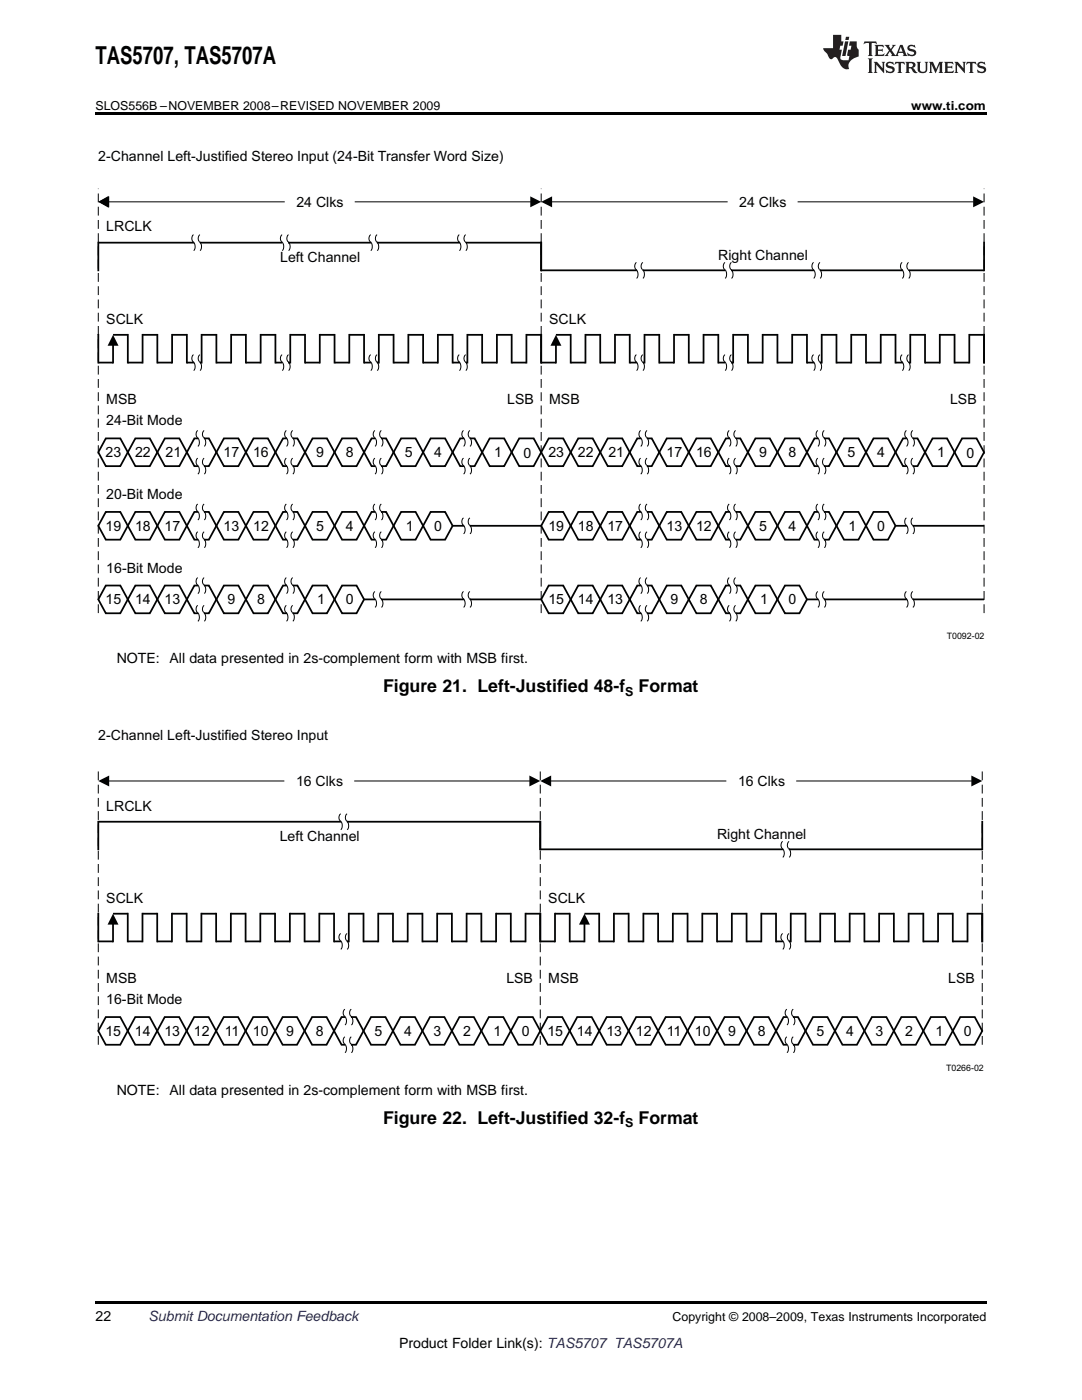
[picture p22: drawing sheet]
<svg xmlns="http://www.w3.org/2000/svg" width="216mm" height="279mm" viewBox="0 0 216 279" stroke-linecap="round" stroke-linejoin="round" font-family="sans-serif">
<defs><g id="words">
<text font-size="4.9" x="19" y="12.8">TAS5707, TAS5707A</text>
<g font-size="3.5">
<text x="76.4" y="138.2">Figure 21. Left-Justified 48-f</text>
<text x="127.4" y="138.2">Format</text>
<text x="76.4" y="224.3">Figure 22. Left-Justified 32-f</text>
<text x="127.4" y="224.3">Format</text>
</g>
<g font-size="2.8" fill="#010202">
<text x="19.6" y="32.1">2-Channel Left-Justified Stereo Input (24-Bit Transfer Word Size)</text>
<text x="59.2" y="41.3">24 Clks</text>
<text x="147.5" y="41.3">24 Clks</text>
<text x="21.2" y="46.1">LRCLK</text>
<text x="55.9" y="52.2">Left Channel</text>
<text x="143.3" y="51.9">Right Channel</text>
<text x="21.2" y="64.7">SCLK</text>
<text x="109.6" y="64.7">SCLK</text>
<text x="21.2" y="80.6">MSB</text>
<text x="101.2" y="80.6">LSB</text>
<text x="109.6" y="80.6">MSB</text>
<text x="189.6" y="80.6">LSB</text>
<text x="21.2" y="84.9">24-Bit Mode</text>
<text x="21.1" y="91.3">23</text>
<text x="27" y="91.3">22</text>
<text x="33" y="91.3">21</text>
<text x="44.6" y="91.3">17</text>
<text x="50.5" y="91.3">16</text>
<text x="63.1" y="91.3">9</text>
<text x="69" y="91.3">8</text>
<text x="80.8" y="91.2">5</text>
<text x="86.7" y="91.3">4</text>
<text x="98.6" y="91.3">1</text>
<text x="104.5" y="91.4">0</text>
<text x="109.4" y="91.3">23</text>
<text x="115.3" y="91.3">22</text>
<text x="121.4" y="91.3">21</text>
<text x="133" y="91.3">17</text>
<text x="138.9" y="91.3">16</text>
<text x="151.5" y="91.3">9</text>
<text x="157.3" y="91.3">8</text>
<text x="169.1" y="91.2">5</text>
<text x="175" y="91.3">4</text>
<text x="187" y="91.3">1</text>
<text x="192.9" y="91.4">0</text>
<text x="21.2" y="99.6">20-Bit Mode</text>
<text x="21.1" y="105.9">19</text>
<text x="26.9" y="105.9">18</text>
<text x="32.8" y="105.9">17</text>
<text x="44.6" y="105.9">13</text>
<text x="50.5" y="105.9">12</text>
<text x="63.1" y="105.9">5</text>
<text x="69" y="105.9">4</text>
<text x="81" y="105.9">1</text>
<text x="86.7" y="105.9">0</text>
<text x="109.4" y="105.9">19</text>
<text x="115.3" y="105.9">18</text>
<text x="121.2" y="105.9">17</text>
<text x="133" y="105.9">13</text>
<text x="138.9" y="105.9">12</text>
<text x="151.5" y="105.9">5</text>
<text x="157.4" y="105.9">4</text>
<text x="169.3" y="105.9">1</text>
<text x="175" y="105.9">0</text>
<text x="21.2" y="114.3">16-Bit Mode</text>
<text x="21" y="120.6">15</text>
<text x="26.9" y="120.6">14</text>
<text x="32.8" y="120.6">13</text>
<text x="45.4" y="120.6">9</text>
<text x="51.3" y="120.6">8</text>
<text x="63.3" y="120.6">1</text>
<text x="69" y="120.6">0</text>
<text x="109.4" y="120.6">15</text>
<text x="115.3" y="120.6">14</text>
<text x="121.2" y="120.6">13</text>
<text x="133.8" y="120.6">9</text>
<text x="139.7" y="120.6">8</text>
<text x="151.7" y="120.6">1</text>
<text x="157.4" y="120.6">0</text>
<text x="19.6" y="147.7">2-Channel Left-Justified Stereo Input</text>
<text x="21.2" y="161.8">LRCLK</text>
<text x="59.1" y="156.9">16 Clks</text>
<text x="147.3" y="156.9">16 Clks</text>
<text x="55.8" y="167.8">Left Channel</text>
<text x="143.1" y="167.5">Right Channel</text>
<text x="21.2" y="180.2">SCLK</text>
<text x="109.4" y="180.2">SCLK</text>
<text x="21.2" y="196.1">MSB</text>
<text x="101" y="196.1">LSB</text>
<text x="109.4" y="196.1">MSB</text>
<text x="189.2" y="196.1">LSB</text>
<text x="21.2" y="200.4">16-Bit Mode</text>
<text x="21" y="206.7">15</text>
<text x="26.9" y="206.8">14</text>
<text x="32.8" y="206.7">13</text>
<text x="38.7" y="206.8">12</text>
<text x="44.9" y="206.8">11</text>
<text x="50.5" y="206.7">10</text>
<text x="57.1" y="206.7">9</text>
<text x="63" y="206.7">8</text>
<text x="74.7" y="206.7">5</text>
<text x="80.6" y="206.7">4</text>
<text x="86.5" y="206.7">3</text>
<text x="92.4" y="206.8">2</text>
<text x="98.5" y="206.8">1</text>
<text x="104.1" y="206.7">0</text>
<text x="109.2" y="206.7">15</text>
<text x="115.1" y="206.8">14</text>
<text x="121" y="206.7">13</text>
<text x="126.9" y="206.8">12</text>
<text x="133.1" y="206.8">11</text>
<text x="138.6" y="206.7">10</text>
<text x="145.3" y="206.7">9</text>
<text x="151.2" y="206.7">8</text>
<text x="162.9" y="206.7">5</text>
<text x="168.8" y="206.7">4</text>
<text x="174.7" y="206.7">3</text>
<text x="180.6" y="206.8">2</text>
<text x="186.7" y="206.8">1</text>
<text x="192.3" y="206.7">0</text>
</g>
<g font-size="2.8">
<text x="23.3" y="132.4">NOTE: All data presented in 2s-complement form with MSB first.</text>
<text x="23.3" y="218.5">NOTE: All data presented in 2s-complement form with MSB first.</text>
<text x="19" y="263.6">22</text>
<text x="79.6" y="269">Product Folder Link(s): TAS5707 TAS5707A</text>
</g>
<text font-size="2.8" fill="#0000c8" x="29.6" y="263.6">Submit Documentation Feedback</text>
<g font-size="2.5">
<text x="19" y="21.9">SLOS556B –NOVEMBER 2008–REVISED NOVEMBER 2009</text>
<text x="181.8" y="21.9">www.ti.com</text>
<text x="124.7" y="138.9">S</text>
<text x="124.7" y="225">S</text>
<text x="134.2" y="263.6">Copyright © 2008–2009, Texas Instruments Incorporated</text>
</g>
<g font-size="1.8" fill="#010202">
<text x="188.9" y="127.5">T0092-02</text>
<text x="188.8" y="213.7">T0266-02</text>
</g>
</g></defs>
<g fill="#231f20">
<path d="M172.5 8.3l-.1 .5 .4-.2h.6v.1v2.1l-.2 .4h.9l-.2-.4v-2.1l.1-.1h.5l.5 .2-.2-.5zM174.5 9l.2 .3v1.5l-.2 .4h1.8l.2-.6a1.04 1.04 0 0 1-1.3 .2v-.7h.6l.3 .2v-.6l-.3 .2h-.6v-.6l.8-.1 .4 .3-.2-.5zM176.5 9l.9 1.1-.9 1.1h.8l-.2-.2 .4-.7 .5 .7-.2 .2h1.5l-.2-.2 .2-.4h.9l.1 .4-.2 .2h1l-.3-.3-.7-1.9h-.5l-.9 2-.8-1 .9-1h-.8l.1 .3-.4 .5-.3-.6 .1-.2zM179.7 9.3l.4 1h-.7zM181.3 9.1a.63 .63 0 0 0-.2 .7 .63 .63 0 0 0 .6 .4l.6 .2 .1 .2a.75 .75 0 0 1-.7 .4 .75 .75 0 0 1-.6-.5l.1 .7 .1-.1a1.11 1.11 0 0 0 1.5-.6 1.13 1.13 0 0 0-1.2-.8l-.1-.4a1.04 1.04 0 0 1 1.2 .2l-.2-.5-.2 .1-.4-.2zM173.2 11.7l.2 .3v2.2l-.2 .4h1l-.3-.4v-2.2l.3-.3zM174.3 12.3l.3 .4v1.5l-.3 .4h.8l-.2-.4v-1.3l1.5 1.7v-1.9l.2-.4h-.7l.2 .4v.9l-1.1-1.3zM177 12.5a.62 .62 0 0 0-.2 .7 .62 .62 0 0 0 .6 .4l.6 .1 .1 .3a.76 .76 0 0 1-.7 .3 .76 .76 0 0 1-.7-.4l.2 .7 .1-.1a1.11 1.11 0 0 0 1.5-.6 1.13 1.13 0 0 0-1.2-.8l-.1-.4a1.04 1.04 0 0 1 1.2 .2l-.2-.6-.2 .1-.5-.1zM178.7 12.3l-.2 .7a.61 .61 0 0 1 .8-.4v1.6l-.2 .4h.9l-.2-.4v-1.6a.63 .63 0 0 1 .7 .4l-.1-.7zM180.6 12.3l.3 .4v1.5l-.3 .4h1l-.2-.2-.1-.8 .6 .2a.76 .76 0 0 0 1.2 .7l-1-1a.58 .58 0 0 0 .6-.5 .58 .58 0 0 0-.5-.6zM181.4 12.7l.1-.1a.45 .45 0 0 1 .5 .1 .45 .45 0 0 1 .1 .5l-.8 .2zM182.9 12.3l.2 .2a2.17 2.17 0 0 0 .3 1.9 .99 .99 0 0 0 1.6-.6v-1.1l.2-.4h-.7l.2 .2a1.92 1.92 0 0 1-.2 1.8 .6 .6 0 0 1-.9-.5v-1.1l.2-.4zM185.4 12.3l.2 .4v1.5l-.2 .4h.7l-.2-.4v-1.4l.8 1.8 .8-1.8v1.4l-.2 .4h.9l-.2-.4v-1.5l.2-.4h-.8l-.6 1.5-.6-1.5zM188.4 12.3l.2 .4v1.5l-.2 .4h1.8l.1-.6a1.04 1.04 0 0 1-1.2 .2v-.7h.5l.4 .2v-.6l-.4 .2h-.5v-.7h.8l.3 .3-.1-.6zM190.5 12.3l.2 .4v1.5l-.2 .4h.7l-.2-.4v-1.3l1.5 1.7v-1.9l.2-.4h-.7l.2 .4v.9l-1.1-1.3zM192.9 12.3l-.1 .7a.61 .61 0 0 1 .7-.4l.1 1.6-.3 .4h1l-.3-.4 .1-1.6a.63 .63 0 0 1 .7 .4l-.1-.7zM195.2 12.5a.62 .62 0 0 0-.2 .7 .62 .62 0 0 0 .6 .4l.6 .1 .1 .3a.76 .76 0 0 1-.7 .3 .76 .76 0 0 1-.6-.4l.1 .7 .1-.1a1.11 1.11 0 0 0 1.6-.6 1.13 1.13 0 0 0-1.3-.8l-.1-.4a1.04 1.04 0 0 1 1.2 .2l-.1-.6-.2 .1-.5-.1z"/>
<path d="M166.2 7v2.6h-1.9v.4l.8 .9a.91 .91 0 0 0 1 .9 .56 .56 0 0 1 .5-.4 .56 .56 0 0 1 .5 .3l.4 .8a1.53 1.53 0 0 0 1.9 1.2 1.54 1.54 0 0 1 1-2.1l.9-.3v-1.4a1.52 1.52 0 0 1-.4-1.6h-1.3l-.2 .8h.5l-.2 .8h-.5l-.1 1v.2l.4 .1-.2 .8a1.93 1.93 0 0 1-1.6-.2l.3-1.9h-.5l.2-.8h.4l.2-.8h-.4v-1.3zM168.6 8.3l-.6 2.9h.7l.6-2.9zM168.8 7.3l-.1 .7h.6l.2-.7z"/>
</g>
<path d="M19.6 72.4h3" fill="none" stroke="#010202" stroke-width=".35"/>
<path d="M19.6 40.3l2.1-1.2v2.4z" fill-rule="evenodd" fill="#010202"/>
<path d="M22.6 68.9v3.5" fill="none" stroke="#010202" stroke-width=".35"/>
<path d="M22.6 66.8l1 2.2h-2.1z" fill="#010202"/>
<path d="M19.6 53.9v-5.5h88.4v5.5M19.6 66.8v5.6M22.6 66.8h2.9v5.6M21.1 87.5h2.9l1.5 2.8-1.5 2.7h-2.9l-1.5-2.7z" fill="none" stroke="#010202" stroke-width=".35"/>
<path d="M21.7 40.3h84.2" fill="none" stroke="#010202" stroke-width=".2"/>
<g fill="#010202">
<path d="M19.6 40.3l2.2-1.1v2.2z"/>
<path d="M105.8 39.2l2.2 1.1-2.2 1.1z"/>
</g>
<path d="M57 38.9h13.6v2.8h-13.6z" fill-rule="evenodd" fill="#fff"/>
<path d="M57 38.9h13.6v2.8h-13.6z" fill="none" stroke="#fff" stroke-width=".35"/>
<path d="M27 87.5h2.9l1.5 2.8-1.5 2.7h-2.9l-1.5-2.7zM38.8 87.5h2.9l1.5 2.8-1.5 2.7h-2.9l-1.5-2.7z" fill="none" stroke="#010202" stroke-width=".35"/>
<path d="M39.6 86.9h1.1v1.5h-1.1z" fill-rule="evenodd" fill="#fff"/>
<path d="M39.5 85.9a1.11 1.11 0 0 0 .1 1.7 1.28 1.28 0 0 1-.1 1.5M40.7 87.5h.1M40.7 85.9a1.11 1.11 0 0 0 .2 1.7 1.32 1.32 0 0 1-.1 1.5" fill="none" stroke="#010202" stroke-width=".2"/>
<path d="M39.6 92.5h1.1v1.4h-1.1z" fill-rule="evenodd" fill="#fff"/>
<path d="M39.4 92.9h.1a1.29 1.29 0 0 1 0 1.7M39.5 91.4a.98 .98 0 0 0-.1 1.5M40.7 92.9h.1a1.33 1.33 0 0 1 0 1.7M40.7 93h.1M40.7 91.4a.98 .98 0 0 0 0 1.5" fill="none" stroke="#010202" stroke-width=".2"/>
<path d="M25.5 72.4h3v-5.6h2.9v5.6h2.9v-5.6h3v5.6h2.9v-5.6h3v5.6h2.9v-5.6h3v5.6h2.9v-5.6h3v5.6h2.9v-5.6h3v5.6h2.9v-5.6h3v5.6h2.9v-5.6h2.9v5.6h3v-5.6h2.9v5.6h3v-5.6h2.9v5.6h3v-5.6h2.9v5.6h3v-5.6h2.9v5.6h3v-5.6h2.9v5.6h2.9v-5.6h3v5.6M97.7 87.5h2.9l1.5 2.8-1.5 2.7h-2.9l-1.5-2.7z" fill="none" stroke="#010202" stroke-width=".35"/>
<path d="M38.7 71.8h1.1v1.5h-1.1z" fill-rule="evenodd" fill="#fff"/>
<path d="M38.6 70.8a1.11 1.11 0 0 0 .2 1.7 1.32 1.32 0 0 1-.2 1.4M39.8 72.4h.1M39.9 70.8a1.11 1.11 0 0 0 .2 1.7 1.32 1.32 0 0 1-.2 1.4" fill="none" stroke="#010202" stroke-width=".2"/>
<path d="M56.4 71.8h1.1v1.5h-1.1z" fill-rule="evenodd" fill="#fff"/>
<path d="M56.3 70.8a1.11 1.11 0 0 0 .2 1.7 1.32 1.32 0 0 1-.2 1.4M57.5 72.4h.1M57.6 70.8a1.11 1.11 0 0 0 .2 1.7 1.28 1.28 0 0 1-.2 1.4" fill="none" stroke="#010202" stroke-width=".2"/>
<path d="M74.1 71.8h1.1v1.5h-1.1z" fill-rule="evenodd" fill="#fff"/>
<path d="M73.9 72.2a1.26 1.26 0 0 1 .1 1.7M74 70.8a.94 .94 0 0 0-.1 1.4M75.2 72.4h.1M75.2 70.8a1.11 1.11 0 0 0 .2 1.7 1.28 1.28 0 0 1-.1 1.4" fill="none" stroke="#010202" stroke-width=".2"/>
<path d="M21.1 102.2h2.9l1.5 2.7-1.5 2.8h-2.9l-1.5-2.8zM27 102.2h2.9l1.5 2.7-1.5 2.8h-2.9l-1.5-2.8zM38.8 102.2h2.9l1.5 2.7-1.5 2.8h-2.9l-1.5-2.8zM90.3 104.9h17.7" fill="none" stroke="#010202" stroke-width=".35"/>
<path d="M39.6 101.6h1.1v1.5h-1.1z" fill-rule="evenodd" fill="#fff"/>
<path d="M39.5 100.6a1.13 1.13 0 0 0 .1 1.7 1.28 1.28 0 0 1-.1 1.5M40.7 102.2h.1M40.7 100.6a1.13 1.13 0 0 0 .2 1.7 1.32 1.32 0 0 1-.1 1.5" fill="none" stroke="#010202" stroke-width=".2"/>
<path d="M39.6 107.2h1.1v1.4h-1.1z" fill-rule="evenodd" fill="#fff"/>
<path d="M39.5 106.1a1.1 1.1 0 0 0 .1 1.7 1.27 1.27 0 0 1-.1 1.5M40.7 107.7h.1M40.7 106.1a1.1 1.1 0 0 0 .2 1.7 1.31 1.31 0 0 1-.1 1.5" fill="none" stroke="#010202" stroke-width=".2"/>
<path d="M27 116.9h2.9l1.5 2.7-1.5 2.8h-2.9l-1.5-2.8zM38.8 116.9h2.9l1.5 2.7-1.5 2.8h-2.9l-1.5-2.8zM72.6 119.6h35.4" fill="none" stroke="#010202" stroke-width=".35"/>
<path d="M39.6 116.3h1.1v1.5h-1.1z" fill-rule="evenodd" fill="#fff"/>
<path d="M39.5 115.3a1.11 1.11 0 0 0 .1 1.7 1.28 1.28 0 0 1-.1 1.4M40.7 116.9h.1M40.7 115.3a1.11 1.11 0 0 0 .2 1.7 1.32 1.32 0 0 1-.1 1.4" fill="none" stroke="#010202" stroke-width=".2"/>
<path d="M39.6 121.8h1.1v1.5h-1.1z" fill-rule="evenodd" fill="#fff"/>
<path d="M39.5 120.8a1.11 1.11 0 0 0 .1 1.7 1.28 1.28 0 0 1-.1 1.5M40.7 122.4h.1M40.7 120.8a1.11 1.11 0 0 0 .2 1.7 1.32 1.32 0 0 1-.1 1.5" fill="none" stroke="#010202" stroke-width=".2"/>
<path d="M21.1 116.9h2.9l1.5 2.7-1.5 2.8h-2.9l-1.5-2.8z" fill="none" stroke="#010202" stroke-width=".35"/>
<path d="M21.5 78.4h10.4v2.8h-10.4z" fill-rule="evenodd" fill="#fff"/>
<path d="M21.5 78.4h10.4v2.8h-10.4z" fill="none" stroke="#fff" stroke-width=".35"/>
<path d="M99 78.4h8v2.8h-8z" fill-rule="evenodd" fill="#fff"/>
<path d="M99 78.4h8v2.8h-8z" fill="none" stroke="#fff" stroke-width=".35"/>
<path d="M19.6 122.4v-84.7" fill="none" stroke="#010202" stroke-width=".2" stroke-dasharray="1.8 .9" stroke-linecap="butt"/>
<path d="M108 48.4v5.5h88.4v-5.5M108 66.8v5.6" fill="none" stroke="#010202" stroke-width=".35"/>
<path d="M110.1 40.3h84.2" fill="none" stroke="#010202" stroke-width=".2"/>
<g fill="#010202">
<path d="M108 40.3l2.2-1.1v2.2z"/>
<path d="M194.2 39.2l2.2 1.1-2.2 1.1z"/>
</g>
<path d="M145.4 38.9h13.6v2.8h-13.6z" fill-rule="evenodd" fill="#fff"/>
<path d="M145.4 38.9h13.6v2.8h-13.6z" fill="none" stroke="#fff" stroke-width=".35"/>
<path d="M108.9 78.4h10.4v2.8h-10.4z" fill-rule="evenodd" fill="#fff"/>
<path d="M108.9 78.4h10.4v2.8h-10.4z" fill="none" stroke="#fff" stroke-width=".35"/>
<path d="M196.4 122.4v-84.7" fill="none" stroke="#010202" stroke-width=".2" stroke-dasharray="1.8 .9" stroke-linecap="butt"/>
<path d="M38.7 47.9h1.1v1.4h-1.1z" fill-rule="evenodd" fill="#fff"/>
<path d="M38.6 48.3a1.32 1.32 0 0 1 0 1.7M38.6 46.8a.98 .98 0 0 0 0 1.5M39.8 48.3h.1a1.33 1.33 0 0 1 0 1.7M39.8 48.4h.1M39.9 46.8a.98 .98 0 0 0-.1 1.5" fill="none" stroke="#010202" stroke-width=".2"/>
<path d="M56.4 47.9h1.1v1.4h-1.1z" fill-rule="evenodd" fill="#fff"/>
<path d="M56.2 48.3h.1a1.33 1.33 0 0 1 0 1.7M56.3 46.8a.98 .98 0 0 0-.1 1.5M57.5 48.3h.1a1.29 1.29 0 0 1 0 1.7M57.5 48.4h.1M57.6 46.8a.98 .98 0 0 0-.1 1.5" fill="none" stroke="#010202" stroke-width=".2"/>
<path d="M74.1 47.9h1.1v1.4h-1.1z" fill-rule="evenodd" fill="#fff"/>
<path d="M73.9 48.3a1.25 1.25 0 0 1 .1 1.7M74 46.8a.94 .94 0 0 0-.1 1.5M75.2 48.3h.1a1.29 1.29 0 0 1 0 1.7M75.2 48.4h.1M75.2 46.8a.98 .98 0 0 0 0 1.5" fill="none" stroke="#010202" stroke-width=".2"/>
<path d="M127.1 53.4h1.1v1.5h-1.1z" fill-rule="evenodd" fill="#fff"/>
<path d="M126.9 53.8l.1 .1a1.32 1.32 0 0 1 0 1.7M127 52.4a.98 .98 0 0 0-.1 1.4M128.2 53.8a1.25 1.25 0 0 1 .1 1.8M128.2 53.9h.1M128.3 52.4a.94 .94 0 0 0-.1 1.4" fill="none" stroke="#010202" stroke-width=".2"/>
<path d="M144.8 53.4h1.1v1.5h-1.1z" fill-rule="evenodd" fill="#fff"/>
<path d="M144.6 53.8a1.25 1.25 0 0 1 .1 1.8M144.7 52.4a.96 .96 0 0 0-.1 1.4M145.9 53.8l.1 .1a1.29 1.29 0 0 1 0 1.7M145.9 53.9h.1M145.9 52.4a.98 .98 0 0 0 0 1.4" fill="none" stroke="#010202" stroke-width=".2"/>
<path d="M162.5 53.4h1.1v1.5h-1.1z" fill-rule="evenodd" fill="#fff"/>
<path d="M162.3 53.8l.1 .1a1.29 1.29 0 0 1 0 1.7M162.3 52.4a.98 .98 0 0 0 0 1.4M163.6 53.8v.1a1.32 1.32 0 0 1 0 1.7M163.6 53.9h.1M163.6 52.4a.98 .98 0 0 0 0 1.4" fill="none" stroke="#010202" stroke-width=".2"/>
<path d="M180.2 53.4h1v1.5h-1z" fill-rule="evenodd" fill="#fff"/>
<path d="M179.9 53.8l.1 .1a1.29 1.29 0 0 1 0 1.7M180 52.4a.98 .98 0 0 0 0 1.4M181.2 53.8l.1 .1a1.32 1.32 0 0 1 0 1.7M181.2 53.9h.1M181.3 52.4a.98 .98 0 0 0-.1 1.4" fill="none" stroke="#010202" stroke-width=".2"/>
<path d="M108 122.4v-84.7" fill="none" stroke="#010202" stroke-width=".2" stroke-dasharray="1.8 .9" stroke-linecap="butt"/>
<path d="M74.1 87.5h2.9l1.5 2.8-1.5 2.7h-2.9l-1.5-2.7zM80 87.5h2.9l1.5 2.8-1.5 2.7h-2.9l-1.5-2.7zM85.9 87.5h2.9l1.5 2.8-1.5 2.7h-2.9l-1.5-2.7zM91.8 87.5h2.9l1.5 2.8-1.5 2.7h-2.9l-1.5-2.7z" fill="none" stroke="#010202" stroke-width=".35"/>
<path d="M74.9 86.9h1.1v1.5h-1.1z" fill-rule="evenodd" fill="#fff"/>
<path d="M74.8 85.9a1.11 1.11 0 0 0 .2 1.7 1.32 1.32 0 0 1-.2 1.5M76 87.5h.1M76.1 85.9a1.11 1.11 0 0 0 .2 1.7 1.28 1.28 0 0 1-.2 1.5" fill="none" stroke="#010202" stroke-width=".2"/>
<path d="M74.9 92.5h1.1v1.4h-1.1z" fill-rule="evenodd" fill="#fff"/>
<path d="M74.7 92.9h.1a1.33 1.33 0 0 1 0 1.7M74.8 91.4a.98 .98 0 0 0-.1 1.5M76 92.9h.1a1.29 1.29 0 0 1 0 1.7M76 93h.1M76.1 91.4a.98 .98 0 0 0-.1 1.5" fill="none" stroke="#010202" stroke-width=".2"/>
<path d="M56.5 87.5h2.8l1.6 2.8-1.6 2.7h-2.8l-1.5-2.7zM62.4 87.5h2.8l1.6 2.8-1.6 2.7h-2.8l-1.5-2.7zM68.3 87.5h2.8l1.5 2.8-1.5 2.7h-2.8l-1.5-2.7z" fill="none" stroke="#010202" stroke-width=".35"/>
<path d="M57.3 86.9h1.1v1.5h-1.1z" fill-rule="evenodd" fill="#fff"/>
<path d="M57.1 85.9a1.11 1.11 0 0 0 .2 1.7 1.32 1.32 0 0 1-.1 1.5M58.3 87.5h.1M58.4 85.9a1.1 1.1 0 0 0 .2 1.7 1.37 1.37 0 0 1-.2 1.5" fill="none" stroke="#010202" stroke-width=".2"/>
<path d="M57.3 92.5h1.1v1.4h-1.1z" fill-rule="evenodd" fill="#fff"/>
<path d="M57.1 92.9h.1a1.33 1.33 0 0 1 0 1.7M57.1 91.4a.98 .98 0 0 0 0 1.5M58.3 92.9a1.25 1.25 0 0 1 .1 1.7M58.3 93h.1M58.4 91.4a.96 .96 0 0 0 0 1.5" fill="none" stroke="#010202" stroke-width=".2"/>
<path d="M44.7 87.5h2.9l1.5 2.8-1.5 2.7h-2.9l-1.5-2.7zM50.6 87.5h2.9l1.5 2.8-1.5 2.7h-2.9l-1.5-2.7zM56.5 102.2h2.8l1.6 2.7-1.6 2.8h-2.8l-1.5-2.8zM62.4 102.2h2.8l1.6 2.7-1.6 2.8h-2.8l-1.5-2.8zM68.3 102.2h2.8l1.5 2.7-1.5 2.8h-2.8l-1.5-2.8zM74.1 102.2h2.9l1.5 2.7-1.5 2.8h-2.9l-1.5-2.8zM80 102.2h2.9l1.5 2.7-1.5 2.8h-2.9l-1.5-2.8z" fill="none" stroke="#010202" stroke-width=".35"/>
<path d="M57.3 101.6h1.1v1.5h-1.1z" fill-rule="evenodd" fill="#fff"/>
<path d="M57.1 100.6a1.13 1.13 0 0 0 .2 1.7 1.32 1.32 0 0 1-.1 1.5M58.3 102.2h.1M58.4 100.6a1.11 1.11 0 0 0 .2 1.7 1.37 1.37 0 0 1-.2 1.5" fill="none" stroke="#010202" stroke-width=".2"/>
<path d="M57.3 107.2h1.1v1.4h-1.1z" fill-rule="evenodd" fill="#fff"/>
<path d="M57.1 106.1a1.1 1.1 0 0 0 .2 1.7 1.31 1.31 0 0 1-.1 1.5M58.3 107.7h.1M58.4 106.1a1.09 1.09 0 0 0 .2 1.7 1.36 1.36 0 0 1-.2 1.5" fill="none" stroke="#010202" stroke-width=".2"/>
<path d="M44.7 102.2h2.9l1.5 2.7-1.5 2.8h-2.9l-1.5-2.8zM50.6 102.2h2.9l1.5 2.7-1.5 2.8h-2.9l-1.5-2.8z" fill="none" stroke="#010202" stroke-width=".35"/>
<path d="M74.9 101.6h1.1v1.5h-1.1z" fill-rule="evenodd" fill="#fff"/>
<path d="M74.8 100.6a1.13 1.13 0 0 0 .2 1.7 1.32 1.32 0 0 1-.2 1.5M76 102.2h.1M76.1 100.6a1.13 1.13 0 0 0 .2 1.7 1.28 1.28 0 0 1-.2 1.5" fill="none" stroke="#010202" stroke-width=".2"/>
<path d="M74.9 107.2h1.1v1.4h-1.1z" fill-rule="evenodd" fill="#fff"/>
<path d="M74.8 106.1a1.1 1.1 0 0 0 .2 1.7 1.31 1.31 0 0 1-.2 1.5M76 107.7h.1M76.1 106.1a1.1 1.1 0 0 0 .2 1.7 1.27 1.27 0 0 1-.2 1.5" fill="none" stroke="#010202" stroke-width=".2"/>
<path d="M56.5 116.9h2.8l1.6 2.7-1.6 2.8h-2.8l-1.5-2.8zM62.4 116.9h2.8l1.6 2.7-1.6 2.8h-2.8l-1.5-2.8z" fill="none" stroke="#010202" stroke-width=".35"/>
<path d="M57.3 116.3h1.1v1.5h-1.1z" fill-rule="evenodd" fill="#fff"/>
<path d="M57.1 115.3a1.11 1.11 0 0 0 .2 1.7 1.32 1.32 0 0 1-.1 1.4M58.3 116.9h.1M58.4 115.3a1.1 1.1 0 0 0 .2 1.7 1.37 1.37 0 0 1-.2 1.4" fill="none" stroke="#010202" stroke-width=".2"/>
<path d="M57.3 121.8h1.1v1.5h-1.1z" fill-rule="evenodd" fill="#fff"/>
<path d="M57.1 120.8a1.11 1.11 0 0 0 .2 1.7 1.32 1.32 0 0 1-.1 1.5M58.3 122.4h.1M58.4 120.8a1.1 1.1 0 0 0 .2 1.7 1.37 1.37 0 0 1-.2 1.5" fill="none" stroke="#010202" stroke-width=".2"/>
<path d="M103.6 87.5h2.9l1.5 2.8-1.5 2.7h-2.9l-1.5-2.7zM44.7 116.9h2.9l1.5 2.7-1.5 2.8h-2.9l-1.5-2.8zM50.6 116.9h2.9l1.5 2.7-1.5 2.8h-2.9l-1.5-2.8z" fill="none" stroke="#010202" stroke-width=".35"/>
<path d="M91.8 71.8h1.1v1.5h-1.1z" fill-rule="evenodd" fill="#fff"/>
<path d="M91.6 70.8a1.11 1.11 0 0 0 .2 1.7 1.28 1.28 0 0 1-.1 1.4M92.9 72.4h.1M92.9 70.8a1.11 1.11 0 0 0 .2 1.7 1.32 1.32 0 0 1-.2 1.4" fill="none" stroke="#010202" stroke-width=".2"/>
<path d="M91.8 47.9h1.1v1.4h-1.1z" fill-rule="evenodd" fill="#fff"/>
<path d="M91.6 48.3h.1a1.29 1.29 0 0 1 0 1.7M91.6 46.8a.98 .98 0 0 0 0 1.5M92.9 48.3a1.33 1.33 0 0 1 0 1.7M92.9 48.4h.1M92.9 46.8a.98 .98 0 0 0 0 1.5" fill="none" stroke="#010202" stroke-width=".2"/>
<path d="M92.6 86.9h1.1v1.5h-1.1z" fill-rule="evenodd" fill="#fff"/>
<path d="M92.5 85.9a1.11 1.11 0 0 0 .2 1.7 1.28 1.28 0 0 1-.2 1.5M93.7 87.5h.1M93.8 85.9a1.11 1.11 0 0 0 .1 1.7 1.28 1.28 0 0 1-.1 1.5" fill="none" stroke="#010202" stroke-width=".2"/>
<path d="M92.6 92.5h1.1v1.4h-1.1z" fill-rule="evenodd" fill="#fff"/>
<path d="M92.4 92.9h.1a1.29 1.29 0 0 1 0 1.7M92.5 91.4a.98 .98 0 0 0-.1 1.5M93.7 92.9h.1a1.29 1.29 0 0 1 0 1.7M93.7 93h.1M93.8 91.4a.98 .98 0 0 0-.1 1.5" fill="none" stroke="#010202" stroke-width=".2"/>
<path d="M68.3 116.9h2.8l1.5 2.7-1.5 2.8h-2.8l-1.5-2.8zM85.9 102.2h2.9l1.5 2.7-1.5 2.8h-2.9l-1.5-2.8z" fill="none" stroke="#010202" stroke-width=".35"/>
<path d="M92.6 104.4h1.1v1.5h-1.1z" fill-rule="evenodd" fill="#fff"/>
<path d="M92.4 104.8h.1a1.29 1.29 0 0 1 0 1.7M92.5 103.3a.98 .98 0 0 0-.1 1.5M93.7 104.8h.1a1.29 1.29 0 0 1 0 1.7M93.7 104.9h.1M93.8 103.3a.98 .98 0 0 0-.1 1.5" fill="none" stroke="#010202" stroke-width=".2"/>
<path d="M92.6 119.1h1.1v1.4h-1.1z" fill-rule="evenodd" fill="#fff"/>
<path d="M92.5 118a1.11 1.11 0 0 0 .2 1.8 1.28 1.28 0 0 1-.2 1.4M93.7 119.6h.1M93.8 118a1.11 1.11 0 0 0 .1 1.8 1.28 1.28 0 0 1-.1 1.4" fill="none" stroke="#010202" stroke-width=".2"/>
<path d="M74.9 119.1h1.1v1.4h-1.1z" fill-rule="evenodd" fill="#fff"/>
<path d="M74.8 118a1.11 1.11 0 0 0 .2 1.8 1.32 1.32 0 0 1-.2 1.4M76 119.6h.1M76.1 118a1.11 1.11 0 0 0 .2 1.8 1.28 1.28 0 0 1-.2 1.4" fill="none" stroke="#010202" stroke-width=".2"/>
<path d="M110.9 68.9v3.5h-2.9M32.9 87.5h2.9l1.5 2.8-1.5 2.7h-2.9l-1.5-2.7zM32.9 102.2h2.9l1.5 2.7-1.5 2.8h-2.9l-1.5-2.8zM32.9 116.9h2.9l1.5 2.7-1.5 2.8h-2.9l-1.5-2.8z" fill="none" stroke="#010202" stroke-width=".35"/>
<path d="M110.9 66.8l1.1 2.2h-2.2z" fill="#010202"/>
<path d="M110.9 66.8h3v5.6M109.5 87.5h2.9l1.5 2.8-1.5 2.7h-2.9l-1.5-2.7zM115.4 87.5h2.9l1.5 2.8-1.5 2.7h-2.9l-1.5-2.7zM127.2 87.5h2.8l1.5 2.8-1.5 2.7h-2.8l-1.5-2.7z" fill="none" stroke="#010202" stroke-width=".35"/>
<path d="M128 86.9h1v1.5h-1z" fill-rule="evenodd" fill="#fff"/>
<path d="M127.8 85.9a1.11 1.11 0 0 0 .2 1.7 1.28 1.28 0 0 1-.2 1.5M129 87.5h.1M129.1 85.9a1.11 1.11 0 0 0 .2 1.7 1.32 1.32 0 0 1-.2 1.5" fill="none" stroke="#010202" stroke-width=".2"/>
<path d="M128 92.5h1v1.4h-1z" fill-rule="evenodd" fill="#fff"/>
<path d="M127.8 92.9h.1a1.29 1.29 0 0 1-.1 1.7M127.8 91.4a.98 .98 0 0 0 0 1.5M129 92.9h.1a1.33 1.33 0 0 1 0 1.7M129 93h.1M129.1 91.4a.98 .98 0 0 0-.1 1.5" fill="none" stroke="#010202" stroke-width=".2"/>
<path d="M113.9 72.4h2.9v-5.6h3v5.6h2.9v-5.6h3v5.6h2.9v-5.6h2.9v5.6h3v-5.6h2.9v5.6h3v-5.6h2.9v5.6h3v-5.6h2.9v5.6h3v-5.6h2.9v5.6h3v-5.6h2.9v5.6h3v-5.6h2.9v5.6h3v-5.6h2.9v5.6h2.9v-5.6h3v5.6h2.9v-5.6h3v5.6h2.9v-5.6h3v5.6h2.9v-5.6h3v5.6M186.1 87.5h2.9l1.5 2.8-1.5 2.7h-2.9l-1.5-2.7z" fill="none" stroke="#010202" stroke-width=".35"/>
<path d="M127.1 71.8h1.1v1.5h-1.1z" fill-rule="evenodd" fill="#fff"/>
<path d="M127 70.8a1.11 1.11 0 0 0 .2 1.7 1.32 1.32 0 0 1-.2 1.4M128.2 72.4h.1M128.3 70.8a1.11 1.11 0 0 0 .1 1.7 1.32 1.32 0 0 1-.1 1.4" fill="none" stroke="#010202" stroke-width=".2"/>
<path d="M144.8 71.8h1.1v1.5h-1.1z" fill-rule="evenodd" fill="#fff"/>
<path d="M144.7 70.8a1.11 1.11 0 0 0 .1 1.7 1.32 1.32 0 0 1-.1 1.4M145.9 72.4h.1M145.9 70.8a1.11 1.11 0 0 0 .2 1.7 1.28 1.28 0 0 1-.1 1.4" fill="none" stroke="#010202" stroke-width=".2"/>
<path d="M162.5 71.8h1.1v1.5h-1.1z" fill-rule="evenodd" fill="#fff"/>
<path d="M162.3 70.8a1.09 1.09 0 0 0 .2 1.7 1.37 1.37 0 0 1-.1 1.4M163.5 72.2l.1 .1a1.29 1.29 0 0 1 0 1.6M163.5 72.4h.1M163.6 70.8a.98 .98 0 0 0 0 1.4" fill="none" stroke="#010202" stroke-width=".2"/>
<path d="M109.5 102.2h2.9l1.5 2.7-1.5 2.8h-2.9l-1.5-2.8zM115.4 102.2h2.9l1.5 2.7-1.5 2.8h-2.9l-1.5-2.8zM127.2 102.2h2.8l1.5 2.7-1.5 2.8h-2.8l-1.5-2.8zM178.7 104.9h17.7" fill="none" stroke="#010202" stroke-width=".35"/>
<path d="M128 101.6h1v1.5h-1z" fill-rule="evenodd" fill="#fff"/>
<path d="M127.8 100.6a1.13 1.13 0 0 0 .2 1.7 1.28 1.28 0 0 1-.2 1.5M129 102.2h.1M129.1 100.6a1.13 1.13 0 0 0 .2 1.7 1.32 1.32 0 0 1-.2 1.5" fill="none" stroke="#010202" stroke-width=".2"/>
<path d="M128 107.2h1v1.4h-1z" fill-rule="evenodd" fill="#fff"/>
<path d="M127.8 106.1a1.11 1.11 0 0 0 .2 1.7 1.27 1.27 0 0 1-.2 1.5M129 107.7h.1M129.1 106.1a1.1 1.1 0 0 0 .2 1.7 1.31 1.31 0 0 1-.2 1.5" fill="none" stroke="#010202" stroke-width=".2"/>
<path d="M115.4 116.9h2.9l1.5 2.7-1.5 2.8h-2.9l-1.5-2.8zM127.2 116.9h2.8l1.5 2.7-1.5 2.8h-2.8l-1.5-2.8zM161 119.6h35.4" fill="none" stroke="#010202" stroke-width=".35"/>
<path d="M128 116.3h1v1.5h-1z" fill-rule="evenodd" fill="#fff"/>
<path d="M127.8 115.3a1.11 1.11 0 0 0 .2 1.7 1.28 1.28 0 0 1-.2 1.4M129 116.9h.1M129.1 115.3a1.11 1.11 0 0 0 .2 1.7 1.32 1.32 0 0 1-.2 1.4" fill="none" stroke="#010202" stroke-width=".2"/>
<path d="M128 121.8h1v1.5h-1z" fill-rule="evenodd" fill="#fff"/>
<path d="M127.8 120.8a1.11 1.11 0 0 0 .2 1.7 1.28 1.28 0 0 1-.2 1.5M129 122.4h.1M129.1 120.8a1.11 1.11 0 0 0 .2 1.7 1.32 1.32 0 0 1-.2 1.5" fill="none" stroke="#010202" stroke-width=".2"/>
<path d="M109.5 116.9h2.9l1.5 2.7-1.5 2.8h-2.9l-1.5-2.8z" fill="none" stroke="#010202" stroke-width=".35"/>
<path d="M109.9 78.4h10.4v2.8h-10.4z" fill-rule="evenodd" fill="#fff"/>
<path d="M109.9 78.4h10.4v2.8h-10.4z" fill="none" stroke="#fff" stroke-width=".35"/>
<path d="M187.4 78.4h8v2.8h-8z" fill-rule="evenodd" fill="#fff"/>
<path d="M187.4 78.4h8v2.8h-8z" fill="none" stroke="#fff" stroke-width=".35"/>
<path d="M196.4 66.8v5.6M162.5 87.5h2.9l1.5 2.8-1.5 2.7h-2.9l-1.5-2.7zM168.4 87.5h2.9l1.5 2.8-1.5 2.7h-2.9l-1.5-2.7zM174.3 87.5h2.9l1.5 2.8-1.5 2.7h-2.9l-1.5-2.7zM180.2 87.5h2.9l1.5 2.8-1.5 2.7h-2.9l-1.5-2.7z" fill="none" stroke="#010202" stroke-width=".35"/>
<path d="M163.3 86.9h1.1v1.5h-1.1z" fill-rule="evenodd" fill="#fff"/>
<path d="M163.2 85.9a1.11 1.11 0 0 0 .2 1.7 1.32 1.32 0 0 1-.2 1.5M164.4 87.3l.1 .1a1.29 1.29 0 0 1 0 1.7M164.4 87.5h.1M164.5 85.9a.98 .98 0 0 0-.1 1.4" fill="none" stroke="#010202" stroke-width=".2"/>
<path d="M163.3 92.5h1.1v1.4h-1.1z" fill-rule="evenodd" fill="#fff"/>
<path d="M163.1 92.9h.1a1.33 1.33 0 0 1 0 1.7M163.2 91.4a.98 .98 0 0 0-.1 1.5M164.4 92.9h.1a1.29 1.29 0 0 1 0 1.7M164.4 93h.1M164.5 91.4a.98 .98 0 0 0-.1 1.5" fill="none" stroke="#010202" stroke-width=".2"/>
<path d="M144.8 87.5h2.9l1.5 2.8-1.5 2.7h-2.9l-1.5-2.7zM150.7 87.5h2.9l1.5 2.8-1.5 2.7h-2.9l-1.5-2.7zM156.6 87.5h2.9l1.5 2.8-1.5 2.7h-2.9l-1.5-2.7z" fill="none" stroke="#010202" stroke-width=".35"/>
<path d="M145.6 86.9h1.1v1.5h-1.1z" fill-rule="evenodd" fill="#fff"/>
<path d="M145.5 85.9a1.11 1.11 0 0 0 .2 1.7 1.32 1.32 0 0 1-.2 1.5M146.7 87.5h.1M146.8 85.9a1.1 1.1 0 0 0 .2 1.7 1.37 1.37 0 0 1-.2 1.5" fill="none" stroke="#010202" stroke-width=".2"/>
<path d="M145.6 92.5h1.1v1.4h-1.1z" fill-rule="evenodd" fill="#fff"/>
<path d="M145.4 92.9h.1a1.33 1.33 0 0 1 0 1.7M145.5 91.4a.98 .98 0 0 0-.1 1.5M146.7 92.9a1.25 1.25 0 0 1 .1 1.7M146.7 93h.1M146.8 91.4a.96 .96 0 0 0-.1 1.5" fill="none" stroke="#010202" stroke-width=".2"/>
<path d="M133 87.5h2.9l1.5 2.8-1.5 2.7h-2.9l-1.5-2.7zM139 87.5h2.8l1.5 2.8-1.5 2.7h-2.8l-1.6-2.7zM144.8 102.2h2.9l1.5 2.7-1.5 2.8h-2.9l-1.5-2.8zM150.7 102.2h2.9l1.5 2.7-1.5 2.8h-2.9l-1.5-2.8zM156.6 102.2h2.9l1.5 2.7-1.5 2.8h-2.9l-1.5-2.8zM162.5 102.2h2.9l1.5 2.7-1.5 2.8h-2.9l-1.5-2.8zM168.4 102.2h2.9l1.5 2.7-1.5 2.8h-2.9l-1.5-2.8z" fill="none" stroke="#010202" stroke-width=".35"/>
<path d="M145.6 101.6h1.1v1.5h-1.1z" fill-rule="evenodd" fill="#fff"/>
<path d="M145.5 100.6a1.13 1.13 0 0 0 .2 1.7 1.32 1.32 0 0 1-.2 1.5M146.7 102.2h.1M146.8 100.6a1.11 1.11 0 0 0 .2 1.7 1.37 1.37 0 0 1-.2 1.5" fill="none" stroke="#010202" stroke-width=".2"/>
<path d="M145.6 107.2h1.1v1.4h-1.1z" fill-rule="evenodd" fill="#fff"/>
<path d="M145.5 106.1a1.11 1.11 0 0 0 .2 1.7 1.31 1.31 0 0 1-.2 1.5M146.7 107.7h.1M146.8 106.1a1.09 1.09 0 0 0 .2 1.7 1.36 1.36 0 0 1-.2 1.5" fill="none" stroke="#010202" stroke-width=".2"/>
<path d="M133 102.2h2.9l1.5 2.7-1.5 2.8h-2.9l-1.5-2.8zM139 102.2h2.8l1.5 2.7-1.5 2.8h-2.8l-1.6-2.8z" fill="none" stroke="#010202" stroke-width=".35"/>
<path d="M163.3 101.6h1.1v1.5h-1.1z" fill-rule="evenodd" fill="#fff"/>
<path d="M163.2 100.6a1.13 1.13 0 0 0 .2 1.7 1.32 1.32 0 0 1-.2 1.5M164.4 102l.1 .1a1.29 1.29 0 0 1 0 1.7M164.4 102.2h.1M164.5 100.6a.98 .98 0 0 0-.1 1.4" fill="none" stroke="#010202" stroke-width=".2"/>
<path d="M163.3 107.2h1.1v1.4h-1.1z" fill-rule="evenodd" fill="#fff"/>
<path d="M163.2 106.1a1.11 1.11 0 0 0 .2 1.7 1.31 1.31 0 0 1-.2 1.5M164.4 107.6a1.23 1.23 0 0 1 .1 1.7M164.4 107.7h.1M164.5 106.1a.98 .98 0 0 0-.1 1.4" fill="none" stroke="#010202" stroke-width=".2"/>
<path d="M144.8 116.9h2.9l1.5 2.7-1.5 2.8h-2.9l-1.5-2.8zM150.7 116.9h2.9l1.5 2.7-1.5 2.8h-2.9l-1.5-2.8z" fill="none" stroke="#010202" stroke-width=".35"/>
<path d="M145.6 116.3h1.1v1.5h-1.1z" fill-rule="evenodd" fill="#fff"/>
<path d="M145.5 115.3a1.11 1.11 0 0 0 .2 1.7 1.32 1.32 0 0 1-.2 1.4M146.7 116.9h.1M146.8 115.3a1.1 1.1 0 0 0 .2 1.7 1.37 1.37 0 0 1-.2 1.4" fill="none" stroke="#010202" stroke-width=".2"/>
<path d="M145.6 121.8h1.1v1.5h-1.1z" fill-rule="evenodd" fill="#fff"/>
<path d="M145.5 120.8a1.11 1.11 0 0 0 .2 1.7 1.32 1.32 0 0 1-.2 1.5M146.7 122.4h.1M146.8 120.8a1.1 1.1 0 0 0 .2 1.7 1.37 1.37 0 0 1-.2 1.5" fill="none" stroke="#010202" stroke-width=".2"/>
<path d="M192 87.5h2.9l1.5 2.8-1.5 2.7h-2.9l-1.5-2.7zM133 116.9h2.9l1.5 2.7-1.5 2.8h-2.9l-1.5-2.8zM139 116.9h2.8l1.5 2.7-1.5 2.8h-2.8l-1.6-2.8z" fill="none" stroke="#010202" stroke-width=".35"/>
<path d="M180.2 71.8h1v1.5h-1z" fill-rule="evenodd" fill="#fff"/>
<path d="M179.9 72.2l.1 .1a1.29 1.29 0 0 1 0 1.6M180 70.8a.98 .98 0 0 0 0 1.4M181.2 72.4h.1M181.3 70.8a1.11 1.11 0 0 0 .2 1.7 1.32 1.32 0 0 1-.2 1.4" fill="none" stroke="#010202" stroke-width=".2"/>
<path d="M181 86.9h1.1v1.5h-1.1z" fill-rule="evenodd" fill="#fff"/>
<path d="M180.9 85.9a1.11 1.11 0 0 0 .2 1.7 1.28 1.28 0 0 1-.2 1.5M182.1 87.5h.1M182.1 85.9a1.11 1.11 0 0 0 .2 1.7 1.28 1.28 0 0 1-.2 1.5" fill="none" stroke="#010202" stroke-width=".2"/>
<path d="M181 92.5h1.1v1.4h-1.1z" fill-rule="evenodd" fill="#fff"/>
<path d="M180.8 92.9h.1a1.29 1.29 0 0 1 0 1.7M180.9 91.4a.98 .98 0 0 0-.1 1.5M182.1 92.9h.1a1.29 1.29 0 0 1-.1 1.7M182.1 93h.1M182.1 91.4a.98 .98 0 0 0 0 1.5" fill="none" stroke="#010202" stroke-width=".2"/>
<path d="M156.6 116.9h2.9l1.5 2.7-1.5 2.8h-2.9l-1.5-2.8zM174.3 102.2h2.9l1.5 2.7-1.5 2.8h-2.9l-1.5-2.8z" fill="none" stroke="#010202" stroke-width=".35"/>
<path d="M181 104.4h1.1v1.5h-1.1z" fill-rule="evenodd" fill="#fff"/>
<path d="M180.8 104.8h.1a1.29 1.29 0 0 1 0 1.7M180.9 103.3a.98 .98 0 0 0-.1 1.5M182.1 104.8h.1a1.29 1.29 0 0 1-.1 1.7M182.1 104.9h.1M182.1 103.3a.98 .98 0 0 0 0 1.5" fill="none" stroke="#010202" stroke-width=".2"/>
<path d="M181 119.1h1.1v1.4h-1.1z" fill-rule="evenodd" fill="#fff"/>
<path d="M180.9 118a1.11 1.11 0 0 0 .2 1.8 1.28 1.28 0 0 1-.2 1.4M182.1 119.6h.1M182.1 118a1.11 1.11 0 0 0 .2 1.8 1.28 1.28 0 0 1-.2 1.4" fill="none" stroke="#010202" stroke-width=".2"/>
<path d="M163.3 119.1h1.1v1.4h-1.1z" fill-rule="evenodd" fill="#fff"/>
<path d="M163.2 118a1.11 1.11 0 0 0 .2 1.8 1.32 1.32 0 0 1-.2 1.4M164.4 119.5h.1a1.29 1.29 0 0 1 0 1.7M164.4 119.6h.1M164.5 118a.98 .98 0 0 0-.1 1.5" fill="none" stroke="#010202" stroke-width=".2"/>
<path d="M121.3 87.5h2.9l1.5 2.8-1.5 2.7h-2.9l-1.5-2.7zM121.3 102.2h2.9l1.5 2.7-1.5 2.8h-2.9l-1.5-2.8zM121.3 116.9h2.9l1.5 2.7-1.5 2.8h-2.9l-1.5-2.8zM22.6 184.4v3.5h-3" fill="none" stroke="#010202" stroke-width=".35"/>
<path d="M22.6 182.4l1 2.1h-2.1z" fill="#010202"/>
<path d="M19.6 182.4v5.5M22.6 182.4h2.9v5.5M21.1 203h2.9l1.5 2.7-1.5 2.8h-2.9l-1.5-2.8zM109.3 203h2.9l1.5 2.7-1.5 2.8h-2.9l-1.5-2.8z" fill="none" stroke="#010202" stroke-width=".35"/>
<path d="M21.7 155.9h84" fill="none" stroke="#010202" stroke-width=".2"/>
<g fill="#010202">
<path d="M19.6 155.9l2.2-1.1v2.1z"/>
<path d="M105.6 154.8l2.2 1.1-2.2 1z"/>
</g>
<path d="M56.9 154.5h13.6v2.8h-13.6z" fill-rule="evenodd" fill="#fff"/>
<path d="M56.9 154.5h13.6v2.8h-13.6z" fill="none" stroke="#fff" stroke-width=".35"/>
<path d="M25.5 187.9h2.9v-5.5h3v5.5h2.9v-5.5h2.9v5.5h3v-5.5h2.9v5.5h3v-5.5h2.9v5.5h2.9v-5.5h3v5.5h2.9v-5.5h3v5.5h2.9v-5.5h3v5.5h2.9v-5.5h2.9v5.5h3v-5.5h2.9v5.5h3v-5.5h2.9v5.5h2.9v-5.5h3v5.5h2.9v-5.5h2.9v5.5h3v-5.5h2.9v5.5h3v-5.5h2.9v5.5M27 203h2.9l1.5 2.7-1.5 2.8h-2.9l-1.5-2.8zM32.9 203h2.9l1.4 2.7-1.4 2.8h-2.9l-1.5-2.8zM97.5 203h2.9l1.5 2.7-1.5 2.8h-2.9l-1.5-2.8zM115.2 203h2.9l1.5 2.7-1.5 2.8h-2.9l-1.5-2.8zM121.1 203h2.8l1.5 2.7-1.5 2.8h-2.8l-1.5-2.8zM185.7 203h2.9l1.5 2.7-1.5 2.8h-2.9l-1.5-2.8z" fill="none" stroke="#010202" stroke-width=".35"/>
<path d="M68.1 187.3h1.1v1.5h-1.1z" fill-rule="evenodd" fill="#fff"/>
<path d="M109.9 155.9h84M67.9 187.7a1.25 1.25 0 0 1 .1 1.8M68 186.3a.94 .94 0 0 0-.1 1.4M69.2 187.9h.1M69.2 186.3a1.11 1.11 0 0 0 .2 1.7 1.28 1.28 0 0 1-.1 1.5" fill="none" stroke="#010202" stroke-width=".2"/>
<path d="M19.6 208.5v-55.3" fill="none" stroke="#010202" stroke-width=".2" stroke-dasharray="1.8 .9" stroke-linecap="butt"/>
<path d="M196 164v5.5h-88.2v-5.5h-88.2v5.5M107.8 182.4v5.5" fill="none" stroke="#010202" stroke-width=".35"/>
<g fill="#010202">
<path d="M107.8 155.9l2.2-1.1v2.1z"/>
<path d="M193.8 154.8l2.2 1.1-2.2 1z"/>
</g>
<path d="M145.1 154.5h13.6v2.8h-13.6z" fill-rule="evenodd" fill="#fff"/>
<path d="M145.1 154.5h13.6v2.8h-13.6z" fill="none" stroke="#fff" stroke-width=".35"/>
<path d="M108.7 193.9h10.4v2.8h-10.4z" fill-rule="evenodd" fill="#fff"/>
<path d="M108.7 193.9h10.4v2.8h-10.4z" fill="none" stroke="#fff" stroke-width=".35"/>
<path d="M196 208.5v-55.3" fill="none" stroke="#010202" stroke-width=".2" stroke-dasharray="1.8 .9" stroke-linecap="butt"/>
<path d="M68.1 163.4h1.1v1.5h-1.1z" fill-rule="evenodd" fill="#fff"/>
<path d="M67.9 163.8a1.24 1.24 0 0 1 .1 1.8M68 162.4a.94 .94 0 0 0-.1 1.4M69.2 164h.1M69.2 162.4a1.13 1.13 0 0 0 .2 1.7 1.28 1.28 0 0 1-.1 1.5" fill="none" stroke="#010202" stroke-width=".2"/>
<path d="M156.3 168.9h1.1v1.5h-1.1z" fill-rule="evenodd" fill="#fff"/>
<path d="M156.1 169.4h.1a1.29 1.29 0 0 1 0 1.7M156.2 167.9a.98 .98 0 0 0-.1 1.4M157.4 169.5h.1M157.4 167.9a1.13 1.13 0 0 0 .2 1.8 1.31 1.31 0 0 1-.1 1.4" fill="none" stroke="#010202" stroke-width=".2"/>
<path d="M107.8 208.5v-55.3" fill="none" stroke="#010202" stroke-width=".2" stroke-dasharray="1.8 .9" stroke-linecap="butt"/>
<path d="M68.2 203h2.8l1.5 2.7-1.5 2.8h-2.8l-1.5-2.8zM74 203h2.9l1.5 2.7-1.5 2.8h-2.9l-1.5-2.8zM79.9 203h2.9l1.5 2.7-1.5 2.8h-2.9l-1.5-2.8zM85.8 203h2.9l1.5 2.7-1.5 2.8h-2.9l-1.5-2.8zM91.7 203h2.9l1.4 2.7-1.4 2.8h-2.9l-1.5-2.8zM156.3 203h2.9l1.5 2.7-1.5 2.8h-2.9l-1.5-2.8zM162.2 203h2.9l1.5 2.7-1.5 2.8h-2.9l-1.5-2.8zM168.1 203h2.9l1.5 2.7-1.5 2.8h-2.9l-1.5-2.8zM174 203h2.9l1.5 2.7-1.5 2.8h-2.9l-1.5-2.8zM179.9 203h2.8l1.5 2.7-1.5 2.8h-2.8l-1.5-2.8z" fill="none" stroke="#010202" stroke-width=".35"/>
<path d="M68.9 202.4h1.1v1.5h-1.1z" fill-rule="evenodd" fill="#fff"/>
<path d="M68.8 201.4a1.11 1.11 0 0 0 .2 1.7 1.31 1.31 0 0 1-.2 1.5M70 203h.1M70.1 201.4a1.11 1.11 0 0 0 .2 1.7 1.28 1.28 0 0 1-.2 1.5" fill="none" stroke="#010202" stroke-width=".2"/>
<path d="M157.1 202.4h1.1v1.5h-1.1z" fill-rule="evenodd" fill="#fff"/>
<path d="M157 201.4a1.11 1.11 0 0 0 .2 1.7 1.31 1.31 0 0 1-.2 1.5M158.2 203h.1M158.3 201.4a1.11 1.11 0 0 0 .2 1.7 1.28 1.28 0 0 1-.2 1.5" fill="none" stroke="#010202" stroke-width=".2"/>
<path d="M68.9 207.9h1.1v1.5h-1.1z" fill-rule="evenodd" fill="#fff"/>
<path d="M68.8 208.3v.1a1.32 1.32 0 0 1 0 1.7M68.8 206.9a.97 .97 0 0 0 0 1.4M70 208.3l.1 .1a1.29 1.29 0 0 1 0 1.7M70 208.5h.1M70.1 206.9a.97 .97 0 0 0-.1 1.4" fill="none" stroke="#010202" stroke-width=".2"/>
<path d="M157.1 207.9h1.1v1.5h-1.1z" fill-rule="evenodd" fill="#fff"/>
<path d="M156.9 208.3l.1 .1a1.32 1.32 0 0 1 0 1.7M157 206.9a.97 .97 0 0 0-.1 1.4M158.2 208.3l.1 .1a1.29 1.29 0 0 1 0 1.7M158.2 208.5h.1M158.3 206.9a.97 .97 0 0 0-.1 1.4" fill="none" stroke="#010202" stroke-width=".2"/>
<g fill="none" stroke="#010202" stroke-width=".35">
<path d="M116.6 184.4v3.5h-2.9v-5.5h-3v5.5h-2.9M38.7 203h2.9l1.5 2.7-1.5 2.8h-2.9l-1.5-2.8zM44.6 203h2.9l1.5 2.7-1.5 2.8h-2.9l-1.5-2.8zM50.5 203h2.9l1.5 2.7-1.5 2.8h-2.9l-1.5-2.8zM56.4 203h2.9l1.5 2.7-1.5 2.8h-2.9l-1.5-2.8zM62.3 203h2.9l1.5 2.7-1.5 2.8h-2.9l-1.5-2.8zM103.4 203h2.9l1.5 2.7-1.5 2.8h-2.9l-1.5-2.8zM126.9 203h2.9l1.5 2.7-1.5 2.8h-2.9l-1.5-2.8zM132.8 203h2.9l1.5 2.7-1.5 2.8h-2.9l-1.5-2.8zM138.7 203h2.9l1.5 2.7-1.5 2.8h-2.9l-1.5-2.8zM144.6 203h2.9l1.5 2.7-1.5 2.8h-2.9l-1.5-2.8zM150.5 203h2.9l1.4 2.7-1.4 2.8h-2.9l-1.5-2.8z"/>
<path d="M191.6 203h2.9l1.5 2.7-1.5 2.8h-2.9l-1.5-2.8z"/>
</g>
<path d="M116.6 182.4l1.1 2.1h-2.2z" fill="#010202"/>
<path d="M116.6 182.4h3v5.5h2.9v-5.5h2.9v5.5h3v-5.5h2.9v5.5h3v-5.5h2.9v5.5h2.9v-5.5h3v5.5h2.9v-5.5h3v5.5h2.9v-5.5h2.9v5.5h3v-5.5h2.9v5.5h3v-5.5h2.9v5.5h2.9v-5.5h3v5.5h2.9v-5.5h3v5.5h2.9v-5.5h2.9v5.5h3v-5.5h2.9v5.5h3v-5.5h2.9v5.5" fill="none" stroke="#010202" stroke-width=".35"/>
<path d="M156.3 187.3h1.1v1.5h-1.1z" fill-rule="evenodd" fill="#fff"/>
<path d="M156.1 187.7a1.25 1.25 0 0 1 .1 1.8M156.2 186.3a.94 .94 0 0 0-.1 1.4M157.4 187.9h.1M157.4 186.3a1.11 1.11 0 0 0 .2 1.7 1.28 1.28 0 0 1-.1 1.5" fill="none" stroke="#010202" stroke-width=".2"/>
<path d="M196 182.4v5.5" fill="none" stroke="#010202" stroke-width=".35"/>
<path d="M19 22.5h177.8v.5h-177.8zM19 259.7h177.8v.5h-177.8z" fill="#000"/>
<use href="#words"/>
</svg>
